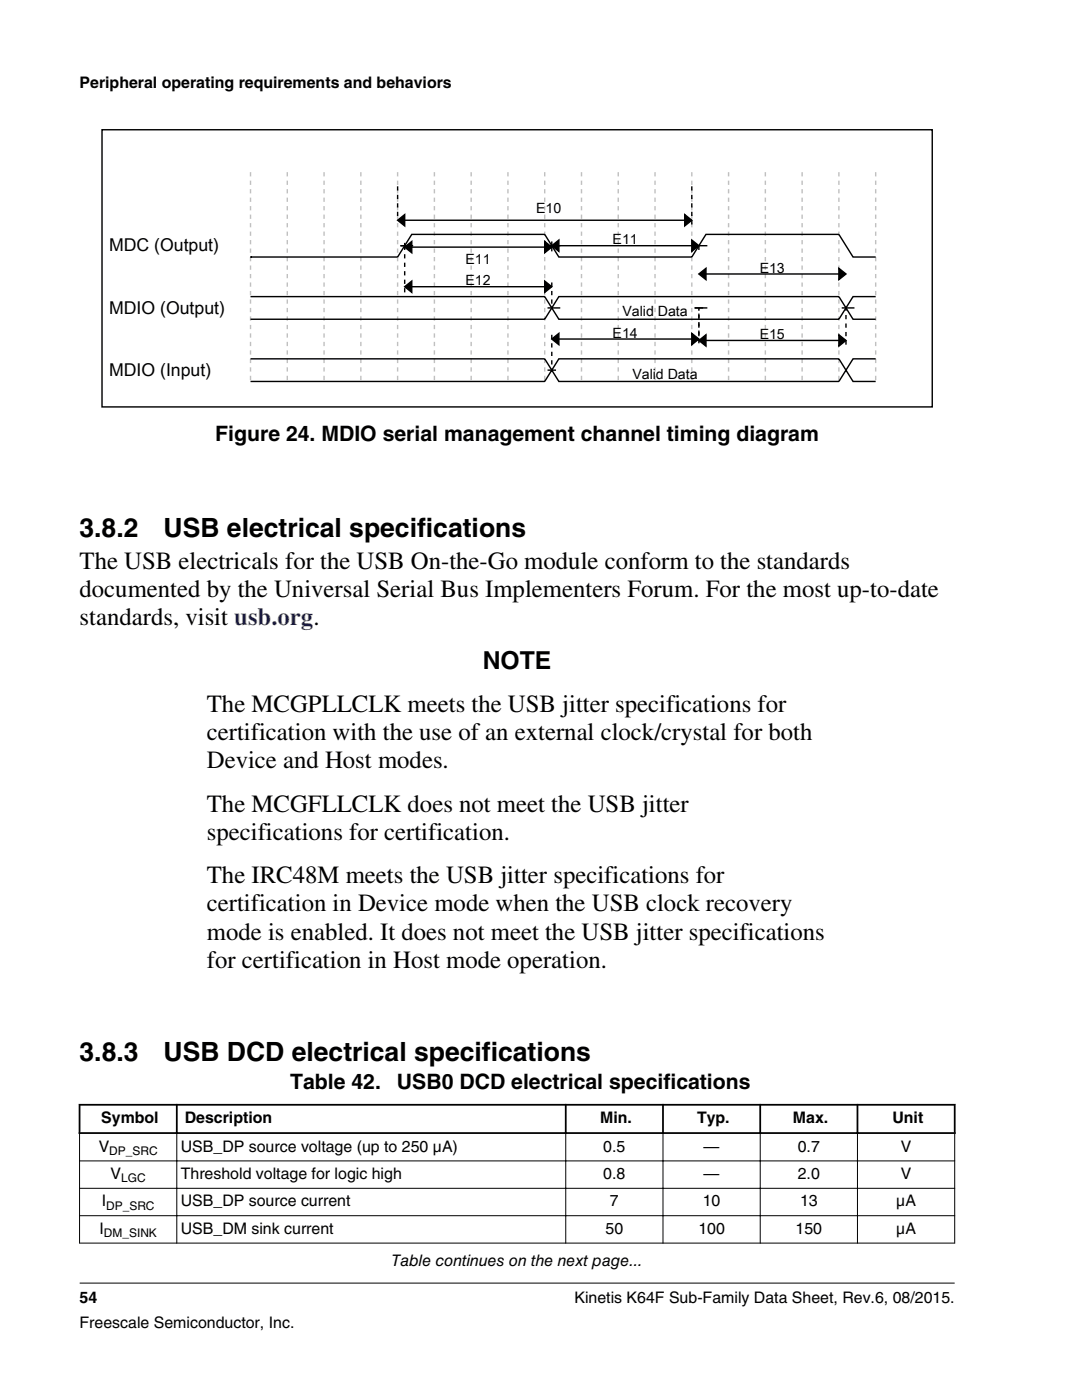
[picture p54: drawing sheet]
<svg xmlns="http://www.w3.org/2000/svg" width="216mm" height="279mm" viewBox="0 0 216 279" stroke-linecap="round" stroke-linejoin="round" font-family="sans-serif">
<defs><g id="words">
<g font-size="5.3">
<text x="15.9" y="107.3">3.8.2</text>
<text x="32.6" y="107.3">USB electrical specifications</text>
<text x="15.9" y="211.7">3.8.3</text>
<text x="32.6" y="211.7">USB DCD electrical specifications</text>
</g>
<g font-size="4.9">
<text x="15.9" y="113.5">The USB electricals for the USB On-the-Go module conform to the standards</text>
<text x="15.9" y="119.2">documented by the Universal Serial Bus Implementers Forum. For the most up-to-date</text>
<text x="15.9" y="124.8">standards, visit usb.org.</text>
<text x="96.3" y="133.4">NOTE</text>
<text x="41.3" y="142.1">The MCGPLLCLK meets the USB jitter specifications for</text>
<text x="41.3" y="147.7">certification with the use of an external clock/crystal for both</text>
<text x="41.3" y="153.4">Device and Host modes.</text>
<text x="41.3" y="162">The MCGFLLCLK does not meet the USB jitter</text>
<text x="41.3" y="167.6">specifications for certification.</text>
<text x="41.3" y="176.2">The IRC48M meets the USB jitter specifications for</text>
<text x="41.3" y="181.9">certification in Device mode when the USB clock recovery</text>
<text x="41.3" y="187.5">mode is enabled. It does not meet the USB jitter specifications</text>
<text x="41.3" y="193.2">for certification in Host mode operation.</text>
</g>
<g font-size="4.2">
<text x="43" y="88">Figure 24. MDIO serial management channel timing diagram</text>
<text x="57.9" y="217.4">Table 42.</text>
<text x="79.2" y="217.4">USB0 DCD electrical specifications</text>
</g>
<g font-size="3.5">
<text x="21.8" y="50.2">MDC (Output)</text>
<text x="21.8" y="62.6">MDIO (Output)</text>
<text x="21.8" y="75">MDIO (Input)</text>
</g>
<g font-size="3.2">
<text x="15.9" y="17.5">Peripheral operating requirements and behaviors</text>
<text x="20.2" y="224.2">Symbol</text>
<text x="36.9" y="224.2">Description</text>
<text x="119.8" y="224.2">Min.</text>
<text x="139.1" y="224.2">Typ.</text>
<text x="158.2" y="224.2">Max.</text>
<text x="178.1" y="224.2">Unit</text>
<text x="19.7" y="229.8">V</text>
<text x="36.1" y="229.8">USB_DP source voltage (up to 250 μA)</text>
<text x="120.4" y="229.8">0.5</text>
<text x="140.4" y="229.8">—</text>
<text x="159.2" y="229.8">0.7</text>
<text x="179.7" y="229.8">V</text>
<text x="22.1" y="235.3">V</text>
<text x="36.1" y="235.3">Threshold voltage for logic high</text>
<text x="120.4" y="235.3">0.8</text>
<text x="140.4" y="235.3">—</text>
<text x="159.2" y="235.3">2.0</text>
<text x="179.7" y="235.3">V</text>
<text x="20.3" y="240.8">I</text>
<text x="36.1" y="240.8">USB_DP source current</text>
<text x="121.7" y="240.8">7</text>
<text x="140.2" y="240.8">10</text>
<text x="159.6" y="240.8">13</text>
<text x="178.8" y="240.8">μA</text>
<text x="19.8" y="246.2">I</text>
<text x="36.1" y="246.2">USB_DM sink current</text>
<text x="120.8" y="246.2">50</text>
<text x="139.3" y="246.2">100</text>
<text x="158.7" y="246.2">150</text>
<text x="178.8" y="246.2">μA</text>
<text x="78.1" y="252.8">Table continues on the next page...</text>
<text x="15.9" y="260">54</text>
<text x="114.6" y="260">Kinetis K64F Sub-Family Data Sheet, Rev.6, 08/2015.</text>
<text x="15.9" y="265">Freescale Semiconductor, Inc.</text>
</g>
<g font-size="2.8">
<text x="107" y="42.5">E10</text>
<text x="92.9" y="52.7">E11</text>
<text x="122.2" y="48.8">E11</text>
<text x="92.9" y="56.9">E12</text>
<text x="151.6" y="54.4">E13</text>
<text x="124.2" y="63.1">Valid Data</text>
<text x="122.2" y="67.4">E14</text>
<text x="151.6" y="67.7">E15</text>
<text x="126.2" y="75.6">Valid Data</text>
</g>
<g font-size="2.4">
<text x="21.8" y="230.5">DP_SRC</text>
<text x="24.2" y="235.9">LGC</text>
<text x="21.2" y="241.4">DP_SRC</text>
<text x="20.7" y="246.9">DM_SINK</text>
</g>
</g></defs>
<g fill="none" stroke="#000" stroke-width=".28">
<path d="M20.4 25.9h165.6v55.3h-165.6zM50 51.3h.1M50 51.3h29.3l2.9-4.5h26.5l2.8 4.5h26.5l2.9-4.5h26.5l2.8 4.5h4.5M50 59.2h58.7l2.8 4.5h55.9l2.8-4.5h4.5M79.3 44l1.5-1.2v2.3zM79.3 44h58.7M79.9 49h2.5M80.8 49.3l1.4-1.1v2.2zM80.8 57.2l1.4-1.1v2.2zM80.8 49.3h29.3M80.8 57.2h29.3M108.7 48.2l1.4 1.1-1.4 1.1z"/>
<path d="M108.7 56.1l1.4 1.1-1.4 1.1zM109.3 49h31.8M110.1 49l1.4-1.1v2.3zM136.6 42.8l1.4 1.2-1.4 1.1zM138 47.9l1.5 1.1-1.5 1.2zM139.5 54.7l1.4-1.1v2.2zM139.5 54.7h29.3M167.4 53.6l1.4 1.1-1.4 1.1zM50 63.7h58.7l2.8-4.5h55.9l2.8 4.5h4.5M50 71.6h58.7l2.8 4.5h55.9l2.8-4.5h4.5M50 76.1h58.7l2.8-4.5h55.9l2.8 4.5h4.5M109.3 61.5h2.5"/>
<path d="M109.3 73.9h1.6M110.1 67.7l1.4-1.2v2.3zM110.1 67.7h29.4M138 66.5l1.5 1.2-1.5 1.1zM138.6 61.5h2.5M139.5 67.9l1.4-1.1v2.3zM139.5 67.9h29.3M167.4 66.8l1.4 1.1-1.4 1.2zM168 61.5h2.5"/>
</g>
<g fill="none" stroke="#c0c0c0" stroke-width=".28" stroke-dasharray=".8 .8" stroke-linecap="butt">
<path d="M50 34.4v41.7M57.3 34.4v41.7M64.7 34.4v41.7M72 34.4v41.7M79.3 34.4v41.7M86.7 34.4v41.7M94 34.4v41.7M101.4 34.4v41.7M108.7 34.4v41.7M116 34.4v41.7M123.4 34.4v41.7M130.7 34.4v41.7"/>
<path d="M138 34.4v41.7M145.4 34.4v41.7M152.7 34.4v41.7M160.1 34.4v41.7M167.4 34.4v41.7M174.7 34.4v41.7"/>
</g>
<g fill="#000">
<path d="M79.3 44l1.5-1.2v2.3zM80.8 49.3l1.4-1.1v2.2zM80.8 57.2l1.4-1.1v2.2zM108.7 48.2l1.4 1.1-1.4 1.1zM110.1 49l1.4-1.1v2.3zM108.7 56.1l1.4 1.1-1.4 1.1zM136.6 42.8l1.4 1.2-1.4 1.1zM138 47.9l1.5 1.1-1.5 1.2zM139.5 54.7l1.4-1.1v2.2zM167.4 53.6l1.4 1.1-1.4 1.1zM110.1 67.7l1.4-1.2v2.3zM138 66.5l1.5 1.2-1.5 1.1z"/>
<path d="M139.5 67.9l1.4-1.1v2.3zM167.4 66.8l1.4 1.1-1.4 1.2z"/>
</g>
<path d="M79.3 43.1v-6.5M80.8 48.5v.5M80.8 49v9.9M110.1 50.2v-1.2M110.1 48.2v.8M110.1 56.4v5.1M138 44.8v-8.2M139.5 49.9v-.9M110.1 66.8v7.1M139.5 68.5v-7M139.5 67.1v-5.6M168.8 68.8v-7.3" fill="none" stroke="#000" stroke-width=".28" stroke-dasharray=".8 .8" stroke-linecap="butt"/>
<g fill="#fff">
<path d="M15.9 213.8h174.6v40h-174.6z" fill-rule="evenodd"/>
<path d="M16.1 220.7h19v5.3h-19z" fill-rule="evenodd"/>
<path d="M35.5 220.7h77.2v5.3h-77.2z" fill-rule="evenodd"/>
<path d="M113.1 220.7h19v5.3h-19z" fill-rule="evenodd"/>
<path d="M132.5 220.7h19v5.3h-19z" fill-rule="evenodd"/>
<path d="M151.9 220.7h19v5.3h-19z" fill-rule="evenodd"/>
<path d="M171.3 220.7h19v5.3h-19z" fill-rule="evenodd"/>
<path d="M16 226.3h19.2v5.3h-19.2z" fill-rule="evenodd"/>
<path d="M35.4 226.3h77.4v5.3h-77.4z" fill-rule="evenodd"/>
<path d="M113 226.3h19.2v5.3h-19.2z" fill-rule="evenodd"/>
<path d="M132.4 226.3h19.2v5.3h-19.2z" fill-rule="evenodd"/>
<path d="M151.8 226.3h19.2v5.3h-19.2z" fill-rule="evenodd"/>
<path d="M171.2 226.3h19.2v5.3h-19.2z" fill-rule="evenodd"/>
<path d="M16 231.8h19.2v5.3h-19.2z" fill-rule="evenodd"/>
<path d="M35.4 231.8h77.4v5.3h-77.4z" fill-rule="evenodd"/>
<path d="M113 231.8h19.2v5.3h-19.2z" fill-rule="evenodd"/>
<path d="M132.4 231.8h19.2v5.3h-19.2z" fill-rule="evenodd"/>
<path d="M151.8 231.8h19.2v5.3h-19.2z" fill-rule="evenodd"/>
<path d="M171.2 231.8h19.2v5.3h-19.2z" fill-rule="evenodd"/>
<path d="M16 237.2h19.2v5.3h-19.2z" fill-rule="evenodd"/>
<path d="M35.4 237.2h77.4v5.3h-77.4z" fill-rule="evenodd"/>
<path d="M113 237.2h19.2v5.3h-19.2z" fill-rule="evenodd"/>
<path d="M132.4 237.2h19.2v5.3h-19.2z" fill-rule="evenodd"/>
<path d="M151.8 237.2h19.2v5.3h-19.2z" fill-rule="evenodd"/>
<path d="M171.2 237.2h19.2v5.3h-19.2z" fill-rule="evenodd"/>
<path d="M16 242.7h19.2v5.3h-19.2z" fill-rule="evenodd"/>
<path d="M35.4 242.7h77.4v5.3h-77.4z" fill-rule="evenodd"/>
<path d="M113 242.7h19.2v5.3h-19.2z" fill-rule="evenodd"/>
<path d="M132.4 242.7h19.2v5.3h-19.2z" fill-rule="evenodd"/>
<path d="M151.8 242.7h19.2v5.3h-19.2z" fill-rule="evenodd"/>
<path d="M171.2 242.7h19.2v5.3h-19.2z" fill-rule="evenodd"/>
</g>
<path d="M15.7 220.5h175M15.7 226.1h175M15.9 220.3v6M35.3 220.3v6M112.9 220.3v6M132.3 220.3v6M151.7 220.3v6M171.1 220.3v6M190.5 220.3v6" fill="none" stroke="#000" stroke-width=".35"/>
<path d="M15.8 231.7h174.8M15.8 237.2h174.8M15.9 226.3v21.9M35.3 225.9v22.3M112.9 225.9v22.3M132.3 225.9v22.3M151.7 225.9v22.3M171.1 225.9v22.3M190.5 226.3v21.9M15.8 242.6h174.8M15.8 248.1h174.8M15.9 256.1h174.6" fill="none" stroke="#000" stroke-width=".2"/>
<use href="#words"/>
</svg>
